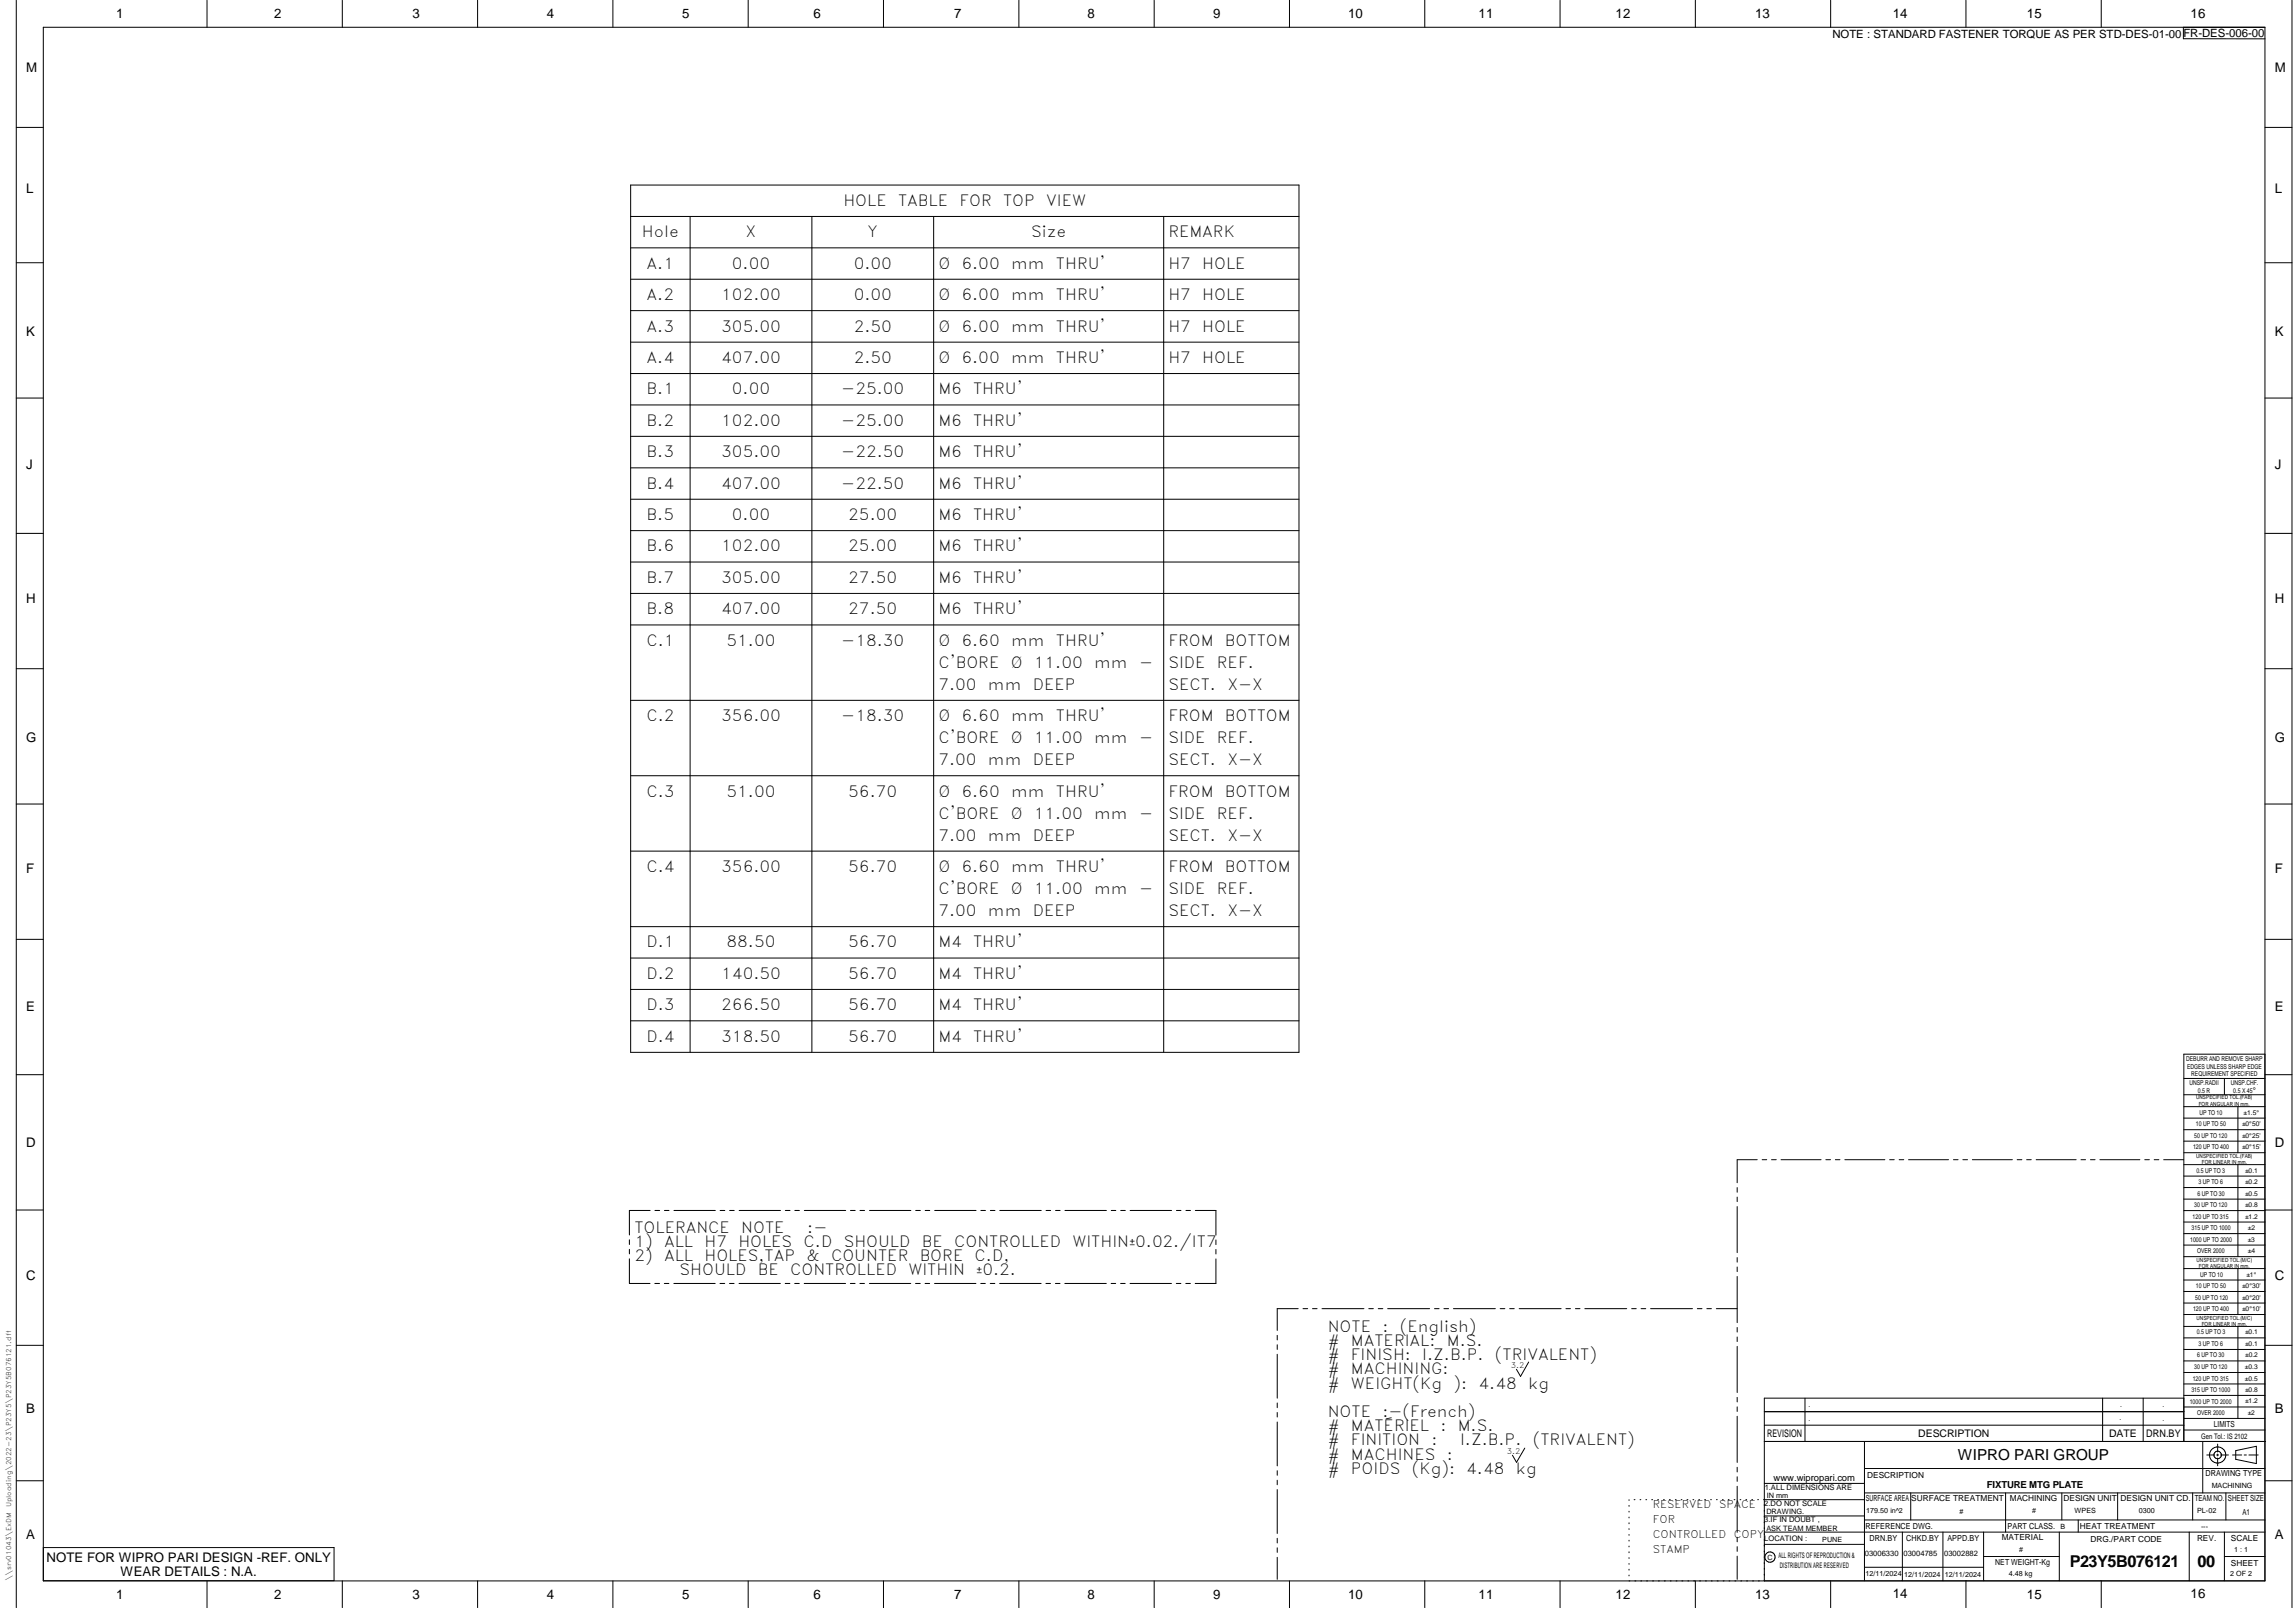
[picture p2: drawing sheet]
<svg xmlns="http://www.w3.org/2000/svg" width="848mm" height="594mm" viewBox="0 0 848 594" stroke-linecap="round" stroke-linejoin="round" font-family="sans-serif">
<defs><g id="words">
<g font-size="6">
<text x="764.8" y="578.9">P23Y5B076121</text>
<text x="812.1" y="578.9">00</text>
</g>
<g font-size="5.7">
<text x="311.7" y="76.1">HOLE</text>
<text x="331.8" y="76.1">TABLE</text>
<text x="354.5" y="76.1">FOR</text>
<text x="370.7" y="76.1">TOP</text>
<text x="386.6" y="76.1">VIEW</text>
<text x="237.2" y="87.7">Hole</text>
<text x="275.5" y="87.7">X</text>
<text x="320.6" y="87.7">Y</text>
<text x="381" y="87.7">Size</text>
<text x="431.8" y="87.7">REMARK</text>
<text x="238.9" y="99.3">A.1</text>
<text x="270.5" y="99.3">0.00</text>
<text x="315.5" y="99.3">0.00</text>
<text x="346.8" y="99.3">Ø</text>
<text x="355.3" y="99.3">6.00</text>
<text x="373.6" y="99.3">mm</text>
<text x="390.2" y="99.3">THRU'</text>
<text x="431.8" y="99.3">H7</text>
<text x="444.3" y="99.3">HOLE</text>
<text x="238.9" y="110.9">A.2</text>
<text x="266.5" y="110.9">102.00</text>
<text x="315.5" y="110.9">0.00</text>
<text x="346.8" y="110.9">Ø</text>
<text x="355.3" y="110.9">6.00</text>
<text x="373.6" y="110.9">mm</text>
<text x="390.2" y="110.9">THRU'</text>
<text x="431.8" y="110.9">H7</text>
<text x="444.3" y="110.9">HOLE</text>
<text x="238.9" y="122.5">A.3</text>
<text x="266.5" y="122.5">305.00</text>
<text x="315.5" y="122.5">2.50</text>
<text x="346.8" y="122.5">Ø</text>
<text x="355.3" y="122.5">6.00</text>
<text x="373.6" y="122.5">mm</text>
<text x="390.2" y="122.5">THRU'</text>
<text x="431.8" y="122.5">H7</text>
<text x="444.3" y="122.5">HOLE</text>
<text x="238.9" y="134.1">A.4</text>
<text x="266.5" y="134.1">407.00</text>
<text x="315.5" y="134.1">2.50</text>
<text x="346.8" y="134.1">Ø</text>
<text x="355.3" y="134.1">6.00</text>
<text x="373.6" y="134.1">mm</text>
<text x="390.2" y="134.1">THRU'</text>
<text x="431.8" y="134.1">H7</text>
<text x="444.3" y="134.1">HOLE</text>
<text x="238.9" y="145.7">B.1</text>
<text x="270.5" y="145.7">0.00</text>
<text x="310.9" y="145.7">-25.00</text>
<text x="346.8" y="145.7">M6</text>
<text x="359.6" y="145.7">THRU'</text>
<text x="238.9" y="157.4">B.2</text>
<text x="266.5" y="157.4">102.00</text>
<text x="310.9" y="157.4">-25.00</text>
<text x="346.8" y="157.4">M6</text>
<text x="359.6" y="157.4">THRU'</text>
<text x="238.9" y="169">B.3</text>
<text x="266.5" y="169">305.00</text>
<text x="310.9" y="169">-22.50</text>
<text x="346.8" y="169">M6</text>
<text x="359.6" y="169">THRU'</text>
<text x="238.9" y="180.6">B.4</text>
<text x="266.5" y="180.6">407.00</text>
<text x="310.9" y="180.6">-22.50</text>
<text x="346.8" y="180.6">M6</text>
<text x="359.6" y="180.6">THRU'</text>
<text x="238.9" y="192.2">B.5</text>
<text x="270.5" y="192.2">0.00</text>
<text x="313.5" y="192.2">25.00</text>
<text x="346.8" y="192.2">M6</text>
<text x="359.6" y="192.2">THRU'</text>
<text x="238.9" y="203.8">B.6</text>
<text x="266.5" y="203.8">102.00</text>
<text x="313.5" y="203.8">25.00</text>
<text x="346.8" y="203.8">M6</text>
<text x="359.6" y="203.8">THRU'</text>
<text x="238.9" y="215.4">B.7</text>
<text x="266.5" y="215.4">305.00</text>
<text x="313.5" y="215.4">27.50</text>
<text x="346.8" y="215.4">M6</text>
<text x="359.6" y="215.4">THRU'</text>
<text x="238.9" y="227">B.8</text>
<text x="266.5" y="227">407.00</text>
<text x="313.5" y="227">27.50</text>
<text x="346.8" y="227">M6</text>
<text x="359.6" y="227">THRU'</text>
<text x="238.8" y="238.6">C.1</text>
<text x="268.5" y="238.6">51.00</text>
<text x="310.9" y="238.6">-18.30</text>
<text x="346.8" y="238.6">Ø</text>
<text x="355.3" y="238.6">6.60</text>
<text x="373.6" y="238.6">mm</text>
<text x="390.2" y="238.6">THRU'</text>
<text x="431.8" y="238.6">FROM</text>
<text x="452.6" y="238.6">BOTTOM</text>
<text x="346.8" y="246.7">C'BORE</text>
<text x="373.5" y="246.7">Ø</text>
<text x="382.1" y="246.7">11.00</text>
<text x="404.3" y="246.7">mm</text>
<text x="420.9" y="246.7">-</text>
<text x="431.8" y="246.7">SIDE</text>
<text x="449.7" y="246.7">REF.</text>
<text x="346.8" y="254.8">7.00</text>
<text x="365" y="254.8">mm</text>
<text x="381.6" y="254.8">DEEP</text>
<text x="431.8" y="254.8">SECT.</text>
<text x="453.6" y="254.8">X-X</text>
<text x="238.8" y="266.4">C.2</text>
<text x="266.5" y="266.4">356.00</text>
<text x="310.9" y="266.4">-18.30</text>
<text x="346.8" y="266.4">Ø</text>
<text x="355.3" y="266.4">6.60</text>
<text x="373.6" y="266.4">mm</text>
<text x="390.2" y="266.4">THRU'</text>
<text x="431.8" y="266.4">FROM</text>
<text x="452.6" y="266.4">BOTTOM</text>
<text x="346.8" y="274.6">C'BORE</text>
<text x="373.5" y="274.6">Ø</text>
<text x="382.1" y="274.6">11.00</text>
<text x="404.3" y="274.6">mm</text>
<text x="420.9" y="274.6">-</text>
<text x="431.8" y="274.6">SIDE</text>
<text x="449.7" y="274.6">REF.</text>
<text x="346.8" y="282.7">7.00</text>
<text x="365" y="282.7">mm</text>
<text x="381.6" y="282.7">DEEP</text>
<text x="431.8" y="282.7">SECT.</text>
<text x="453.6" y="282.7">X-X</text>
<text x="238.8" y="294.3">C.3</text>
<text x="268.5" y="294.3">51.00</text>
<text x="313.5" y="294.3">56.70</text>
<text x="346.8" y="294.3">Ø</text>
<text x="355.3" y="294.3">6.60</text>
<text x="373.6" y="294.3">mm</text>
<text x="390.2" y="294.3">THRU'</text>
<text x="431.8" y="294.3">FROM</text>
<text x="452.6" y="294.3">BOTTOM</text>
<text x="346.8" y="302.5">C'BORE</text>
<text x="373.5" y="302.5">Ø</text>
<text x="382.1" y="302.5">11.00</text>
<text x="404.3" y="302.5">mm</text>
<text x="420.9" y="302.5">-</text>
<text x="431.8" y="302.5">SIDE</text>
<text x="449.7" y="302.5">REF.</text>
<text x="346.8" y="310.6">7.00</text>
<text x="365" y="310.6">mm</text>
<text x="381.6" y="310.6">DEEP</text>
<text x="431.8" y="310.6">SECT.</text>
<text x="453.6" y="310.6">X-X</text>
<text x="238.8" y="322.2">C.4</text>
<text x="266.5" y="322.2">356.00</text>
<text x="313.5" y="322.2">56.70</text>
<text x="346.8" y="322.2">Ø</text>
<text x="355.3" y="322.2">6.60</text>
<text x="373.6" y="322.2">mm</text>
<text x="390.2" y="322.2">THRU'</text>
<text x="431.8" y="322.2">FROM</text>
<text x="452.6" y="322.2">BOTTOM</text>
<text x="346.8" y="330.3">C'BORE</text>
<text x="373.5" y="330.3">Ø</text>
<text x="382.1" y="330.3">11.00</text>
<text x="404.3" y="330.3">mm</text>
<text x="420.9" y="330.3">-</text>
<text x="431.8" y="330.3">SIDE</text>
<text x="449.7" y="330.3">REF.</text>
<text x="346.8" y="338.5">7.00</text>
<text x="365" y="338.5">mm</text>
<text x="381.6" y="338.5">DEEP</text>
<text x="431.8" y="338.5">SECT.</text>
<text x="453.6" y="338.5">X-X</text>
<text x="238.8" y="350.1">D.1</text>
<text x="268.5" y="350.1">88.50</text>
<text x="313.5" y="350.1">56.70</text>
<text x="346.8" y="350.1">M4</text>
<text x="359.6" y="350.1">THRU'</text>
<text x="238.8" y="361.7">D.2</text>
<text x="266.5" y="361.7">140.50</text>
<text x="313.5" y="361.7">56.70</text>
<text x="346.8" y="361.7">M4</text>
<text x="359.6" y="361.7">THRU'</text>
<text x="238.8" y="373.3">D.3</text>
<text x="266.5" y="373.3">266.50</text>
<text x="313.5" y="373.3">56.70</text>
<text x="346.8" y="373.3">M4</text>
<text x="359.6" y="373.3">THRU'</text>
<text x="238.8" y="384.9">D.4</text>
<text x="266.5" y="384.9">318.50</text>
<text x="313.5" y="384.9">56.70</text>
<text x="346.8" y="384.9">M4</text>
<text x="359.6" y="384.9">THRU'</text>
<text x="234.4" y="455.5">TOLERANCE</text>
<text x="273.9" y="455.5">NOTE</text>
<text x="298.3" y="455.5">:-</text>
<text x="234.4" y="460.7">1)</text>
<text x="245.4" y="460.7">ALL</text>
<text x="260.3" y="460.7">H7</text>
<text x="272.8" y="460.7">HOLES</text>
<text x="297" y="460.7">C.D</text>
<text x="311.8" y="460.7">SHOULD</text>
<text x="340.7" y="460.7">BE</text>
<text x="352.6" y="460.7">CONTROLLED</text>
<text x="396.3" y="460.7">WITHINu0.02./IT7</text>
<text x="234.4" y="466">2)</text>
<text x="245.4" y="466">ALL</text>
<text x="260.3" y="466">HOLES,TAP</text>
<text x="298" y="466">&amp;</text>
<text x="307.2" y="466">COUNTER</text>
<text x="339.8" y="466">BORE</text>
<text x="360.2" y="466">C.D,</text>
<text x="251.2" y="471.2">SHOULD</text>
<text x="280" y="471.2">BE</text>
<text x="292" y="471.2">CONTROLLED</text>
<text x="335.7" y="471.2">WITHIN</text>
<text x="490.6" y="492">NOTE</text>
<text x="510.8" y="492">:</text>
<text x="517.3" y="492">(English)</text>
<text x="490.6" y="497.2">#</text>
<text x="499.2" y="497.2">MATERIAL:</text>
<text x="534.7" y="497.2">M.S.</text>
<text x="490.6" y="502.5">#</text>
<text x="499.2" y="502.5">FINISH:</text>
<text x="525.6" y="502.5">I.Z.B.P.</text>
<text x="552.4" y="502.5">(TRIVALENT)</text>
<text x="490.6" y="507.7">#</text>
<text x="499.2" y="507.7">MACHINING:</text>
<text x="490.6" y="513">#</text>
<text x="499.2" y="513">WEIGHT(Kg</text>
<text x="537.2" y="513">):</text>
<text x="546.4" y="513">4.48</text>
<text x="564.7" y="513">kg</text>
<text x="490.6" y="523.5">NOTE</text>
<text x="510.8" y="523.5">:-(French)</text>
<text x="490.6" y="528.7">#</text>
<text x="490.6" y="534">#</text>
<text x="499.2" y="534">FINITION</text>
<text x="499.2" y="528.7">MATÉRIEL</text>
<text x="529" y="534">:</text>
<text x="532.3" y="528.7">:</text>
<text x="538.7" y="528.7">M.S.</text>
<text x="539.5" y="534">I.Z.B.P.</text>
<text x="566.4" y="534">(TRIVALENT)</text>
<text x="490.6" y="539.2">#</text>
<text x="499.2" y="539.2">MACHINES</text>
<text x="534.7" y="539.2">:</text>
<text x="490.6" y="544.5">#</text>
<text x="499.2" y="544.5">POIDS</text>
<text x="521.7" y="544.5">(Kg):</text>
<text x="541.9" y="544.5">4.48</text>
<text x="560.1" y="544.5">kg</text>
</g>
<text font-size="5.6" x="723.5" y="539.3">WIPRO PARI GROUP</text>
<text font-size="5.4" x="360.9" y="471.2">u0.2.</text>
<g font-size="4.9">
<text x="42.9" y="6.6">1</text>
<text x="101.3" y="6.7">2</text>
<text x="152.5" y="6.7">3</text>
<text x="202.1" y="6.7">4</text>
<text x="252.1" y="6.7">5</text>
<text x="300.6" y="6.7">6</text>
<text x="352.6" y="6.7">7</text>
<text x="401.9" y="6.7">8</text>
<text x="448.4" y="6.7">9</text>
<text x="498.1" y="6.7">10</text>
<text x="546.4" y="6.7">11</text>
<text x="597" y="6.7">12</text>
<text x="648.5" y="6.6">13</text>
<text x="699.4" y="6.6">14</text>
<text x="749" y="6.7">15</text>
<text x="809.5" y="6.6">16</text>
<text x="9.7" y="26.7">M</text>
<text x="840.6" y="26.7">M</text>
<text x="9.7" y="71.4">L</text>
<text x="840.6" y="71.4">L</text>
<text x="9.7" y="124.2">K</text>
<text x="840.6" y="124.2">K</text>
<text x="9.7" y="173.4">J</text>
<text x="840.6" y="173.4">J</text>
<text x="9.7" y="222.7">H</text>
<text x="840.6" y="222.7">H</text>
<text x="9.7" y="274.3">G</text>
<text x="840.6" y="274.3">G</text>
<text x="9.7" y="322.6">F</text>
<text x="840.6" y="322.6">F</text>
<text x="9.7" y="373.3">E</text>
<text x="840.6" y="373.3">E</text>
<text x="9.7" y="423.8">D</text>
<text x="840.6" y="423.8">D</text>
<text x="9.7" y="472.8">C</text>
<text x="840.6" y="472.8">C</text>
<text x="9.7" y="522.1">B</text>
<text x="840.6" y="522.1">B</text>
<text x="9.7" y="568.7">A</text>
<text x="840.6" y="568.7">A</text>
<text x="17.2" y="577">NOTE FOR WIPRO PARI DESIGN -REF. ONLY</text>
<text x="44.5" y="582.3">WEAR DETAILS : N.A.</text>
<text x="42.9" y="590.6">1</text>
<text x="101.3" y="590.7">2</text>
<text x="152.5" y="590.7">3</text>
<text x="202.1" y="590.7">4</text>
<text x="252.1" y="590.7">5</text>
<text x="300.6" y="590.7">6</text>
<text x="352.6" y="590.7">7</text>
<text x="401.9" y="590.7">8</text>
<text x="448.4" y="590.7">9</text>
<text x="498.1" y="590.7">10</text>
<text x="546.4" y="590.7">11</text>
<text x="597" y="590.7">12</text>
<text x="648.5" y="590.6">13</text>
<text x="699.4" y="590.5">14</text>
<text x="749" y="590.7">15</text>
<text x="809.5" y="590.5">16</text>
</g>
<text font-size="4.2" x="677.1" y="13.9">NOTE : STANDARD FASTENER TORQUE AS PER STD-DES-01-00FR-DES-006-00</text>
<g font-size="3.9">
<text x="653" y="530.9">REVISION</text>
<text x="708.9" y="530.9">DESCRIPTION</text>
<text x="779.4" y="530.9">DATE</text>
<text x="793.1" y="530.9">DRN.BY</text>
<text x="610.8" y="557.1">RESERVED</text>
<text x="635.2" y="557.1">SPACE</text>
<text x="610.8" y="562.7">FOR</text>
<text x="610.8" y="568.3">CONTROLLED</text>
<text x="640.7" y="568.3">COPY</text>
<text x="610.8" y="573.8">STAMP</text>
</g>
<text font-size="3.6" x="734.2" y="549.8">FIXTURE MTG PLATE</text>
<text font-size="3.5" x="655.4" y="547.1">www.wipropari.com</text>
<g font-size="3.1">
<text x="818.1" y="527.3">LIMITS</text>
<text x="815" y="545.5">DRAWING TYPE</text>
<text x="690" y="546.1">DESCRIPTION</text>
<text x="689.5" y="554.6">SURFACE AREA</text>
<text x="706.2" y="554.6">SURFACE TREATMENT</text>
<text x="742.7" y="554.6">MACHINING</text>
<text x="762.5" y="554.6">DESIGN UNIT</text>
<text x="783.6" y="554.6">DESIGN UNIT CD.</text>
<text x="811" y="554.4">TEAM NO.</text>
<text x="823.3" y="554.5">SHEET SIZE</text>
<text x="828.6" y="559.9">A1</text>
<text x="689.4" y="564.9">REFERENCE DWG.</text>
<text x="690.8" y="569.3">DRN.BY</text>
<text x="704.4" y="569.2">CHKD.BY</text>
<text x="719.6" y="569.3">APPD.BY</text>
<text x="739.7" y="569.1">MATERIAL</text>
<text x="741.8" y="564.7">PART CLASS.</text>
<text x="768.6" y="564.7">HEAT TREATMENT</text>
<text x="772.5" y="569.7">DRG./PART CODE</text>
<text x="811.9" y="569.3">REV.</text>
<text x="824.4" y="569.4">SCALE</text>
<text x="737.3" y="578">NET WEIGHT-Kg</text>
<text x="824.4" y="578.5">SHEET</text>
</g>
<text font-size="3" x="832.4" y="403.9">°</text>
<g font-size="2.8">
<text x="558.3" y="505.4">3.2</text>
<text x="813.4" y="531.5">Gen Tol.: IS 2102</text>
<text x="556.9" y="537.2">3.2</text>
<text x="652.1" y="550.4">1.ALL DIMENSIONS ARE</text>
<text x="652" y="556.4">2.DO NOT SCALE</text>
<text x="652" y="562.5">3.IF IN DOUBT ,</text>
<text x="652" y="569.2">LOCATION :</text>
<text x="657.2" y="575.8">ALL RIGHTS OF REPRODUCTION &amp;</text>
<text x="689.1" y="575">03006330</text>
<text x="703.4" y="574.9">03004785</text>
<text x="718.4" y="575">03002882</text>
<text x="657.7" y="579.2">DISTRIBUTION ARE RESERVED</text>
</g>
<g font-size="2.7">
<text x="817.3" y="549.9">MACHINING</text>
<text x="652.9" y="553.5">IN mm</text>
<text x="652.7" y="559.5">DRAWING.</text>
<text x="689.6" y="559.1">179.50 in^2</text>
<text x="724.1" y="559.2">#</text>
<text x="751" y="559.1">#</text>
<text x="766.6" y="559">WPES</text>
<text x="790.3" y="558.8">0300</text>
<text x="811.9" y="558.8">PL-02</text>
<text x="652.7" y="565.5">ASK TEAM MEMBER</text>
<text x="673.4" y="569.6">PUNE</text>
<text x="761.4" y="564.9">B</text>
<text x="813.3" y="564.9">---</text>
<text x="746.1" y="573.2">#</text>
<text x="825.6" y="573.4">1 : 1</text>
<text x="653.1" y="576.3">C</text>
<text x="689.4" y="582.4">12/11/2024</text>
<text x="703.7" y="582.5">12/11/2024</text>
<text x="718.7" y="582.6">12/11/2024</text>
<text x="742.3" y="582.2">4.48 kg</text>
<text x="824.1" y="582.4">2 OF 2</text>
</g>
<g font-size="2.5">
<text x="807.8" y="392">DEBURR AND REMOVE SHARP</text>
<text x="808.2" y="394.8">EDGES UNLESS SHARP EDGE</text>
<text x="809.1" y="400.9">UNSP.RADII</text>
<text x="809.8" y="397.6">REQUIREMENT SPECIFIED</text>
<text x="824.4" y="400.7">UNSP.CHF.</text>
<text x="812.2" y="403.6">0.5 R</text>
<text x="825.3" y="403.9">0.5 X 45</text>
<text x="812.8" y="411.8">UP TO 10</text>
<text x="829.1" y="411.9">±1.5°</text>
<text x="811.4" y="416.1">10 UP TO 50</text>
<text x="828.5" y="416.1">±0°50'</text>
<text x="810.4" y="424.5">120 UP TO 400</text>
<text x="810.9" y="420.3">50 UP TO 120</text>
<text x="828.5" y="424.5">±0°15'</text>
<text x="828.5" y="420.3">±0°25'</text>
<text x="811.7" y="433.2">0.5 UP TO 3</text>
<text x="812.5" y="437.5">3 UP TO 6</text>
<text x="829.6" y="437.4">±0.2</text>
<text x="829.6" y="433.2">±0.1</text>
<text x="812" y="441.7">6 UP TO 30</text>
<text x="829.6" y="441.7">±0.5</text>
<text x="810.9" y="445.9">30 UP TO 120</text>
<text x="829.6" y="446">±0.8</text>
<text x="809.9" y="454.4">315 UP TO 1000</text>
<text x="810.3" y="450.2">120 UP TO 315</text>
<text x="829.6" y="450.2">±1.2</text>
<text x="830.7" y="454.4">±2</text>
<text x="809.4" y="458.7">1000 UP TO 2000</text>
<text x="830.6" y="458.7">±3</text>
<text x="811.9" y="463">OVER 2000</text>
<text x="830.7" y="463">±4</text>
<text x="813.1" y="471.6">UP TO 10</text>
<text x="830.1" y="471.6">±1°</text>
<text x="811.4" y="475.9">10 UP TO 50</text>
<text x="828.5" y="475.9">±0°30'</text>
<text x="810.4" y="484.4">120 UP TO 400</text>
<text x="811.2" y="480.1">50 UP TO 120</text>
<text x="828.5" y="484.4">±0°10'</text>
<text x="828.5" y="480.1">±0°20'</text>
<text x="811.7" y="493">0.5 UP TO 3</text>
<text x="812.4" y="497.2">3 UP TO 6</text>
<text x="829.6" y="497.3">±0.1</text>
<text x="829.6" y="493">±0.1</text>
<text x="811.9" y="501.5">6 UP TO 30</text>
<text x="829.6" y="501.5">±0.2</text>
<text x="810.8" y="505.8">30 UP TO 120</text>
<text x="829.6" y="505.8">±0.3</text>
<text x="809.8" y="514.3">315 UP TO 1000</text>
<text x="810.3" y="510.1">120 UP TO 315</text>
<text x="829.6" y="510">±0.5</text>
<text x="829.6" y="514.3">±0.8</text>
<text x="668.4" y="519.9">.</text>
<text x="783.5" y="520">.</text>
<text x="799.1" y="519.9">.</text>
<text x="809.2" y="518.5">1000 UP TO 2000</text>
<text x="829.6" y="518.5">±1.2</text>
<text x="668.4" y="524.9">.</text>
<text x="783.3" y="524.8">.</text>
<text x="799.1" y="524.8">.</text>
<text x="811.9" y="522.8">OVER 2000</text>
<text x="830.6" y="522.7">±2</text>
</g>
<g font-size="2.4">
<text x="4.1" y="556.9" transform="rotate(-90 4.1 556.9)">Uploading\2022-23\P23Y5\P23Y5B076121.dft</text>
<text x="4.1" y="584.1" transform="rotate(-90 4.1 584.1)">\\srv01043\ExDM</text>
</g>
<g font-size="2.1">
<text x="811.5" y="406.1">UNSPECIFIED TOL.(FAB)</text>
<text x="812.5" y="408.5">FOR ANGULAR IN mm.</text>
<text x="811.6" y="427.7">UNSPECIFIED TOL.(FAB)</text>
<text x="813.6" y="430.1">FOR LINEAR IN mm.</text>
<text x="811.7" y="466.1">UNSPECIFIED TOL.(M/C)</text>
<text x="812.5" y="468.5">FOR ANGULAR IN mm.</text>
<text x="811.7" y="487.6">UNSPECIFIED TOL.(M/C)</text>
<text x="813.6" y="489.9">FOR LINEAR IN mm.</text>
</g>
</g></defs>
<g fill="none" stroke="#000" stroke-width=".37">
<path d="M6 .1v593.9M16 10.1h821v573.9l-821 .1zM76.5 .1v10M126.5 .1v10M176.5 .1v10M226.5 .1v10M276.5 .1v10M326.5 .1v10M376.5 .1v10M426.5 .1v10M476.5 .1v10M526.5 .1v10"/>
<path d="M576.5 .1v10M626.5 .1v10M676.5 .1v10M726.5 .1v10M776.5 .1v10M806.8 10.1v4.2l30.2 .1M847 .1v593.9M6 47.1h10M837 47.1h10M233 68.4h247v320.4h-247zM233 80h247M255 80v308.8"/>
<path d="M300 80v308.8M345 80v308.8M430 80v308.8M6 97.1h10M233 91.6h247M837 97.1h10M233 103.2h247M233 114.8h247M233 126.4h247M233 138h247M6 147.1h10M233 149.6h247"/>
<path d="M837 147.1h10M233 161.2h247M233 172.8h247M6 197.1h10M233 184.4h247M233 196h247M837 197.1h10M233 207.6h247M233 219.2h247M233 230.9h247M6 247.1h10M233 258.7h247"/>
<path d="M837 247.1h10M6 297.1h10M233 286.6h247M837 297.1h10M233 314.5h247M6 347h10M233 342.3h247M233 353.9h247M837 347h10M233 365.5h247M233 377.1h247M6 397h10"/>
<path d="M807 398.4h30M822 398.4v6.1M837 397h10M837 389.5h-30v143.1M807 404.5h30M807 408.9h30M807 413.1h30M807 417.4h30M827 408.9v17M641.9 438.7v1.8M649.4 428.5h-7.5v8.5M651.2 428.5h1.7"/>
<path d="M654.6 428.5h1.8M658.2 428.5h14.7M674.7 428.5h1.7M678.2 428.5h1.7M681.7 428.5h14.8M698.3 428.5h1.7M701.8 428.5h1.7M705.3 428.5h14.7M721.9 428.5h1.7M725.3 428.5h1.8M728.9 428.5h14.7M745.4 428.5h1.7"/>
<path d="M748.9 428.5h1.7M752.4 428.5h14.8M769 428.5h1.7M772.5 428.5h1.7M776 428.5h14.7M792.6 428.5h1.7M796 428.5h1.8M799.5 428.5h7.4M807 421.6h30M807 425.9h30M807 430.3h30M807 434.5h30"/>
<path d="M807 438.7h30M827 430.3v34M6 447h10M232.6 458v1.8M240.2 447.2h-7.6v9.1M242 447.2h1.8M245.5 447.2h1.7M249 447.2h15.3M266.1 447.2h1.7M269.6 447.2h1.7M273.1 447.2h15.3M290.2 447.2h1.7"/>
<path d="M293.7 447.2h1.7M297.2 447.2h15.3M314.3 447.2h1.7M317.8 447.2h1.7M321.3 447.2h15.3M338.4 447.2h1.7M341.9 447.2h1.7M345.4 447.2h15.3M362.5 447.2h1.7M366 447.2h1.7M369.4 447.2h15.4M386.5 447.2h1.7"/>
<path d="M390.1 447.2h1.7M393.5 447.2h15.4M410.6 447.2h1.7M414.1 447.2h1.7M417.6 447.2h15.3M434.7 447.2h1.7M438.2 447.2h1.7M441.7 447.2h7.6v9.1M449.3 458.1v1.7M641.9 442.3v1.6M641.9 445.8v17M807 443h30"/>
<path d="M807 447.3h30M807 451.5h30M807 455.8h30M807 460h30M837 447h10M232.6 461.6v1.7M232.6 465.1v9.1h7.6M242 474.2h1.7M245.5 474.2h1.7M249 474.2h15.3M266.1 474.2h1.7M269.6 474.2h1.7"/>
<path d="M273.1 474.2h15.3M290.2 474.2h1.7M293.7 474.2h1.7M297.2 474.2h15.3M314.2 474.2h1.8M317.8 474.2h1.6M321.3 474.2h15.3M338.3 474.2h1.8M341.8 474.2h1.7M345.4 474.2h15.2M362.4 474.2h1.7M365.9 474.2h1.7"/>
<path d="M369.4 474.2h15.3M386.5 474.2h1.7M390 474.2h1.7M393.5 474.2h15.3M410.6 474.2h1.7M414.1 474.2h1.7M417.6 474.2h15.3M434.7 474.2h1.7M438.2 474.2h1.7M449.3 465.1v9.1h-7.6M449.3 461.6v1.7M641.9 464.6v1.7"/>
<path d="M641.9 468.1v1.7M641.9 471.6v17.1M807 464.3h30M807 468.7h30M807 472.9h30M807 477.1h30M827 468.7v16.9M6 497h10M472 493.4v1.6M472 496.8v1.8M479.7 483.5h-7.7v8M481.5 483.5h1.7"/>
<path d="M485 483.5h1.7M488.5 483.5h15.5M505.8 483.5h1.7M509.3 483.5h1.7M512.8 483.5h15.5M530.1 483.5h1.7M533.6 483.5h1.7M537.1 483.5h15.5M554.4 483.5h1.7M557.9 483.5h1.7M561.4 483.5h15.5M578.7 483.5h1.6"/>
<path d="M582.2 483.5h1.7M585.6 483.5h15.5M603 483.5h1.6M606.4 483.5h1.8M609.9 483.5h15.5M627.2 483.5h1.7M630.7 483.5h1.7M634.2 483.5h7.7M641.9 490.4v1.7M641.9 493.9v1.7M641.9 497.4v17.1M807 481.4h30"/>
<path d="M807 485.6h30M807 490.1h30M807 494.3h30M807 498.6h30M827 490.1v33.9M837 497h10M472 500.3v16.3M472 518.3v1.8M564.9 503.2l-3 5.3-1.5-2.6M641.9 516.3v1.6M641.9 519.8v1.7M667 516.6v16"/>
<path d="M777 516.6v16M792 516.6v16M807 502.8h30M807 507.1h30M807 511.3h30M807 515.5h30M807 519.8h30M807 516.6h-155v67.5M472 521.8v1.7M472 525.4v16.2M563.5 535l-3.1 5.3-1.5-2.7M641.9 523.2v17.1"/>
<path d="M652 532.6h185.2M652 521.5h155M652 526.5h155M689 532.6v51.4M807 524h30M807 528.3h30M814 532.6v19M815.5 537.5h2.8M819.1 537.5h.7M819.5 533.5v2.9M819.5 537.2v.7M819.5 538.7v2.8"/>
<path d="M820.6 537.5h2.9M825 537.5h3.4M826.2 535.9l7.6-1.6v6.4l-7.6-1.5zM829.3 537.5h.8M831 537.5h3.5M6 547.1h10M472 543.3v1.7M472 546.9v1.7M472 550.3v16.2M602 554.1v.3M602 556.2v.3M602 558.3v.3"/>
<path d="M603.8 554.1h.4M606 554.1h.3M608.2 554.1h.3M610.4 554.1h.3M612.6 554.1h.3M614.7 554.1h.3M616.9 554.1h.3M619.1 554.1h.3M621.2 554.1h.3M623.4 554.1h.3M625.6 554.1h.3M627.8 554.1h.3"/>
<path d="M629.9 554.1h.4M632.1 554.1h.3M634.3 554.1h.3M636.5 554.1h.3M638.6 554.1h.3M640.8 554.1h.3M641.9 542.1v1.7M641.9 545.6v1.7M641.9 549.1v17M643 554.1h.3M645.2 554.1h.3M647.3 554.1h.4"/>
<path d="M649.5 554.1h.3M652 548h37M689 542.5h148M689 551.6h148M689 554.1h-37.3M706.1 551.6v10M741.1 551.6v14.4M761.9 551.6v10M782.5 551.6v10M810.3 551.6v10M822.5 551.6v10M837 547.1h10"/>
<path d="M16 571.8h107.4v12.2h-107.4M472 568.3v1.8M472 571.8v1.7M472 575.4v8.1M602 560.5v.3M602 562.6v.3M602 564.8v.3M602 566.9v.3M602 569v.3M602 571.2v.3M602 573.3v.4M602 575.5v.3"/>
<path d="M602 577.6v.3M602 579.8v.3M641.9 567.9v1.7M641.9 571.4v1.8M641.9 574.9v8.6M652 570.6h37M652 560.1h37M689 561.6h148M689 579h44M703 566v18M718 566v18M733 575.1h28"/>
<path d="M733 566v18M761 566v18M768 561.6v4.4M809 566v18M822 566v18M822 575.1h15M837 566h-185M76.5 584.1v9.9M126.5 584.1v9.9M176.5 584.1v9.9M226.5 584.1v9.9M276.5 584.1v9.9"/>
<path d="M326.5 584.1v9.9M376.5 584.1v9.9M426.5 584.1v9.9M476.5 584.1v9.9M526.5 584.1v9.9M576.5 584.1v9.9M602 581.9v.3M626.5 584.1v9.9M676.5 584.1v9.9M726.5 584.1v9.9M776.5 584.1v9.9"/>
<circle cx="819.5" cy="537.5" r="2.99"/>
<circle cx="819.5" cy="537.5" r="1.39"/>
<circle cx="654.1" cy="575.3" r="1.9"/>
</g>
<use href="#words"/>
</svg>
